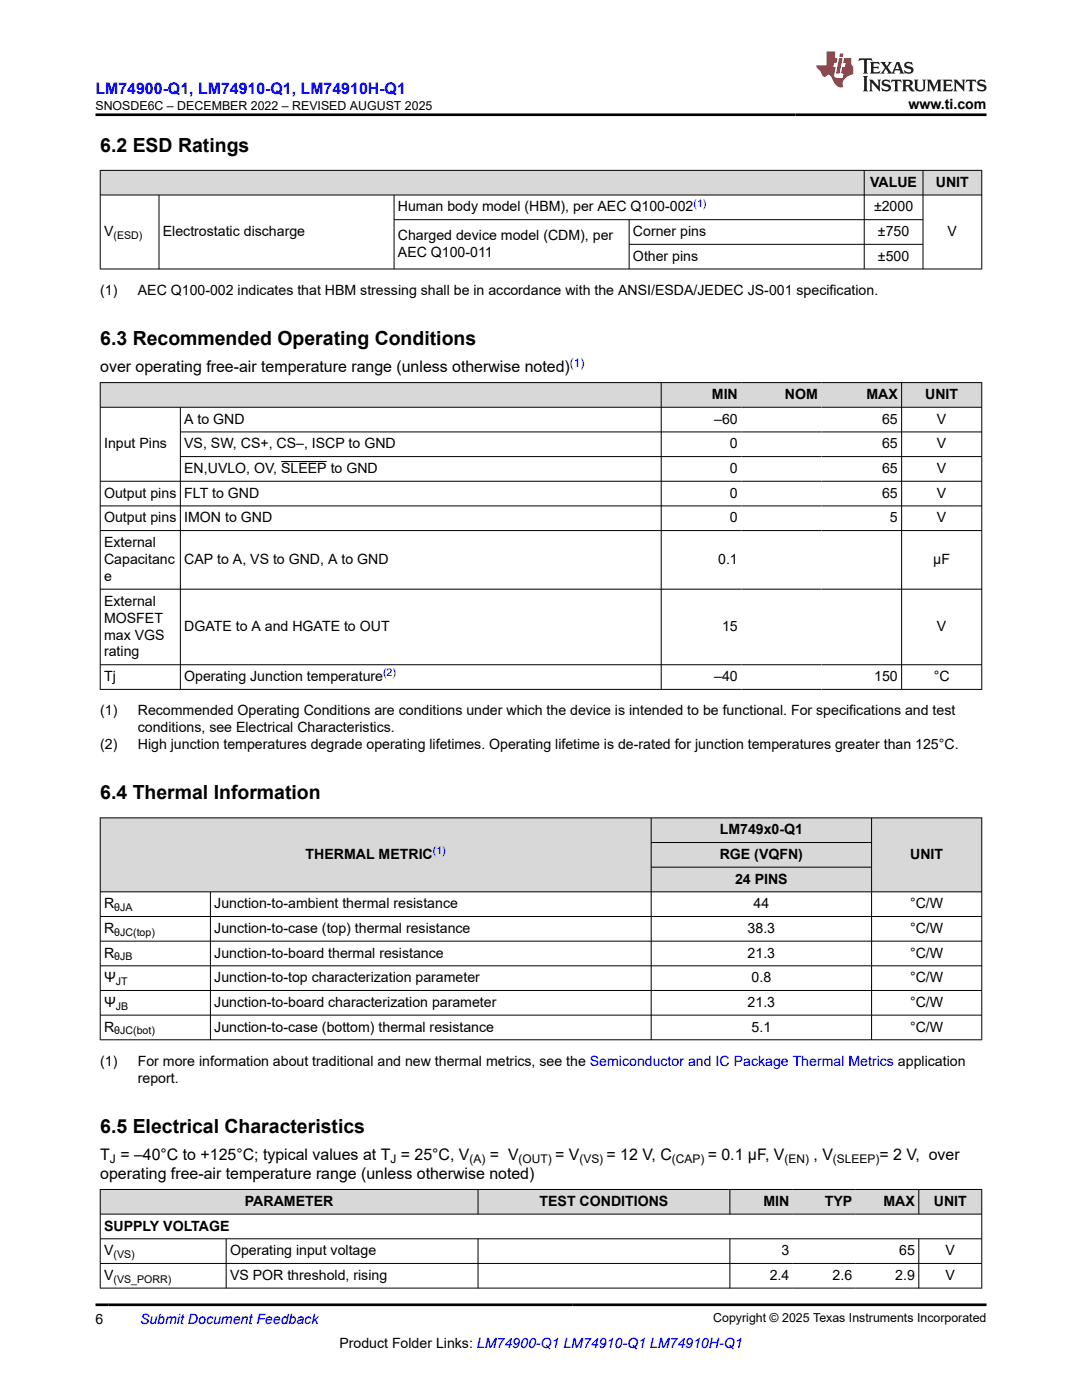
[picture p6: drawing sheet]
<svg xmlns="http://www.w3.org/2000/svg" width="216mm" height="279mm" viewBox="0 0 216 279" stroke-linecap="round" stroke-linejoin="round" font-family="sans-serif">
<defs><g id="words">
<g font-size="3.9">
<text x="20" y="30.3">6.2 ESD Ratings</text>
<text x="20" y="68.8">6.3 Recommended Operating Conditions</text>
<text x="20" y="159.5">6.4 Thermal Information</text>
<text x="20" y="226">6.5 Electrical Characteristics</text>
</g>
<text font-size="3.2" fill="#00f" x="19" y="18.7">LM74900-Q1, LM74910-Q1, LM74910H-Q1</text>
<g font-size="3.2">
<text x="20" y="74.2">over operating free-air temperature range (unless otherwise noted)</text>
<text x="20" y="231.5">T = –40°C to +125°C; typical values at T = 25°C, V</text>
<text x="97.8" y="231.5">= V</text>
<text x="110.8" y="231.5">= V</text>
<text x="121" y="231.5">= 12 V, C</text>
<text x="141.2" y="231.5">= 0.1 µF, V</text>
<text x="162.3" y="231.5">, V</text>
<text x="175.5" y="231.5">= 2 V, over</text>
<text x="20" y="235.3">operating free-air temperature range (unless otherwise noted)</text>
</g>
<g font-size="2.8">
<text x="181.3" y="21.8">www.ti.com</text>
<text x="173.6" y="37.3">VALUE</text>
<text x="186.7" y="37.3">UNIT</text>
<text x="20.8" y="47.1">V</text>
<text x="32.5" y="47.1">Electrostatic discharge</text>
<text x="79.4" y="42.2">Human body model (HBM), per AEC Q100-002</text>
<text x="79.4" y="47.9">Charged device model (CDM), per</text>
<text x="126.3" y="47.1">Corner pins</text>
<text x="174.4" y="42.2">±2000</text>
<text x="175.2" y="47.1">±750</text>
<text x="189.1" y="47.1">V</text>
<text x="79.4" y="51.3">AEC Q100-011</text>
<text x="126.3" y="52">Other pins</text>
<text x="175.2" y="52">±500</text>
<text x="20" y="58.8">(1)</text>
<text x="27.5" y="58.8">AEC Q100-002 indicates that HBM stressing shall be in accordance with the ANSI/ESDA/JEDEC JS-001 specification.</text>
<text x="142" y="79.6">MIN</text>
<text x="156.6" y="79.6">NOM</text>
<text x="172.9" y="79.6">MAX</text>
<text x="184.6" y="79.6">UNIT</text>
<text x="20.8" y="89.5">Input Pins</text>
<text x="36.8" y="84.6">A to GND</text>
<text x="36.8" y="89.5">VS, SW, CS+, CS–, ISCP to GND</text>
<text x="142.5" y="84.6">–60</text>
<text x="145.7" y="89.5">0</text>
<text x="176" y="84.6">65</text>
<text x="176" y="89.5">65</text>
<text x="187" y="84.6">V</text>
<text x="187" y="89.5">V</text>
<text x="36.8" y="94.4">EN,UVLO, OV, SLEEP to GND</text>
<text x="145.7" y="94.4">0</text>
<text x="176" y="94.4">65</text>
<text x="187" y="94.4">V</text>
<text x="20.8" y="99.3">Output pins</text>
<text x="36.8" y="99.3">FLT to GND</text>
<text x="145.7" y="99.3">0</text>
<text x="176" y="99.3">65</text>
<text x="187" y="99.3">V</text>
<text x="20.8" y="104.2">Output pins</text>
<text x="36.8" y="104.2">IMON to GND</text>
<text x="145.7" y="104.2">0</text>
<text x="177.6" y="104.2">5</text>
<text x="187" y="104.2">V</text>
<text x="20.8" y="109.2">External</text>
<text x="20.8" y="112.5">Capacitanc</text>
<text x="36.8" y="112.5">CAP to A, VS to GND, A to GND</text>
<text x="143.3" y="112.5">0.1</text>
<text x="186.2" y="112.5">µF</text>
<text x="20.8" y="115.9">e</text>
<text x="20.8" y="120.9">External</text>
<text x="20.8" y="124.2">MOSFET</text>
<text x="36.8" y="125.9">DGATE to A and HGATE to OUT</text>
<text x="144.1" y="125.9">15</text>
<text x="187" y="125.9">V</text>
<text x="20.8" y="127.6">max VGS</text>
<text x="20.8" y="131">rating</text>
<text x="20.8" y="135.9">Tj</text>
<text x="36.8" y="135.9">Operating Junction temperature</text>
<text x="142.5" y="135.9">–40</text>
<text x="174.4" y="135.9">150</text>
<text x="186.3" y="135.9">°C</text>
<text x="20" y="142.7">(1)</text>
<text x="27.5" y="142.7">Recommended Operating Conditions are conditions under which the device is intended to be functional. For specifications and test</text>
<text x="20" y="149.5">(2)</text>
<text x="27.5" y="146.1">conditions, see Electrical Characteristics.</text>
<text x="27.5" y="149.5">High junction temperatures degrade operating lifetimes. Operating lifetime is de-rated for junction temperatures greater than 125°C.</text>
<text x="143.6" y="166.5">LM749x0-Q1</text>
<text x="61" y="171.4">THERMAL METRIC</text>
<text x="143.6" y="171.4">RGE (VQFN)</text>
<text x="181.6" y="171.4">UNIT</text>
<text x="146.7" y="176.3">24 PINS</text>
<text x="20.8" y="181.3">R</text>
<text x="42.8" y="181.3">Junction-to-ambient thermal resistance</text>
<text x="150.4" y="181.3">44</text>
<text x="181.6" y="181.3">°C/W</text>
<text x="20.8" y="186.2">R</text>
<text x="20.8" y="191.1">R</text>
<text x="42.8" y="186.2">Junction-to-case (top) thermal resistance</text>
<text x="42.8" y="191.1">Junction-to-board thermal resistance</text>
<text x="149.2" y="186.2">38.3</text>
<text x="149.2" y="191.1">21.3</text>
<text x="181.6" y="186.2">°C/W</text>
<text x="181.6" y="191.1">°C/W</text>
<text x="20.8" y="196">Ψ</text>
<text x="42.8" y="196">Junction-to-top characterization parameter</text>
<text x="150" y="196">0.8</text>
<text x="181.6" y="196">°C/W</text>
<text x="20.8" y="200.9">Ψ</text>
<text x="42.8" y="200.9">Junction-to-board characterization parameter</text>
<text x="149.2" y="200.9">21.3</text>
<text x="181.6" y="200.9">°C/W</text>
<text x="20.8" y="205.9">R</text>
<text x="42.8" y="205.9">Junction-to-case (bottom) thermal resistance</text>
<text x="150" y="205.9">5.1</text>
<text x="181.6" y="205.9">°C/W</text>
<text x="20" y="212.7">(1)</text>
<text x="27.5" y="212.7">For more information about traditional and new thermal metrics, see the Semiconductor and IC Package Thermal Metrics application</text>
<text x="27.5" y="216.1">report.</text>
<text x="20.8" y="245.6">SUPPLY VOLTAGE</text>
<text x="48.9" y="240.7">PARAMETER</text>
<text x="107.7" y="240.7">TEST CONDITIONS</text>
<text x="152.3" y="240.7">MIN</text>
<text x="164.6" y="240.7">TYP</text>
<text x="176.3" y="240.7">MAX</text>
<text x="186.3" y="240.7">UNIT</text>
<text x="20.8" y="250.5">V</text>
<text x="45.9" y="250.5">Operating input voltage</text>
<text x="155.9" y="250.5">3</text>
<text x="179.4" y="250.5">65</text>
<text x="188.7" y="250.5">V</text>
<text x="20.8" y="255.4">V</text>
<text x="45.9" y="255.4">VS POR threshold, rising</text>
<text x="153.6" y="255.4">2.4</text>
<text x="166.1" y="255.4">2.6</text>
<text x="178.6" y="255.4">2.9</text>
<text x="188.7" y="255.4">V</text>
<text x="19" y="264.2">6</text>
<text x="67.7" y="269">Product Folder Links: LM74900-Q1 LM74910-Q1 LM74910H-Q1</text>
</g>
<text font-size="2.8" fill="#00f" x="27.9" y="264.2">Submit Document Feedback</text>
<g font-size="2.5">
<text x="19" y="21.9">SNOSDE6C – DECEMBER 2022 – REVISED AUGUST 2025</text>
<text x="142.3" y="263.9">Copyright © 2025 Texas Instruments Incorporated</text>
</g>
<text font-size="2.4" fill="#00f" x="113.7" y="73.2">(1)</text>
<g font-size="2.4">
<text x="21.9" y="232.1">J</text>
<text x="77.9" y="232.1">J</text>
<text x="93.7" y="232.1">(A)</text>
<text x="103.5" y="232.1">(OUT)</text>
<text x="115.6" y="232.1">(VS)</text>
<text x="134.1" y="232.1">(CAP)</text>
<text x="156.5" y="232.1">(EN)</text>
<text x="166.2" y="232.1">(SLEEP)</text>
</g>
<g font-size="2.1" fill="#00f">
<text x="138.4" y="41.3">(1)</text>
<text x="76.4" y="135">(2)</text>
<text x="86.4" y="170.5">(1)</text>
</g>
<g font-size="2.1">
<text x="22.6" y="47.7">(ESD)</text>
<text x="22.8" y="181.8">θJA</text>
<text x="22.8" y="186.7">θJC(top)</text>
<text x="22.8" y="191.7">θJB</text>
<text x="23.1" y="196.6">JT</text>
<text x="23.1" y="201.5">JB</text>
<text x="22.8" y="206.4">θJC(bot)</text>
<text x="22.6" y="251.1">(VS)</text>
<text x="22.6" y="256">(VS_PORR)</text>
</g>
</g></defs>
<g fill="#d8d8d8">
<path d="M20 34h175.9v4.9h-175.9z" fill-rule="evenodd"/>
<path d="M20.1 34.1h152.3v4.8h-152.3z" fill-rule="evenodd"/>
<path d="M172.5 34.1h11.6v4.8h-11.6z" fill-rule="evenodd"/>
<path d="M184.2 34.1h11.6v4.8h-11.6z" fill-rule="evenodd"/>
</g>
<path d="M19.9 34h176.1M19.9 38.9h176.1M20 33.9v19.8M31.7 38.9v14.8M78.6 38.9v14.8M172.4 33.9v19.8M184.2 33.9v19.8M195.9 33.9v19.8M19.9 53.7h176.1M78.6 43.8h105.6M125.5 43.8v9.9M125.5 48.8h58.7" fill="none" stroke="#000" stroke-width=".2"/>
<g fill="#d8d8d8">
<path d="M20 76.4h175.9v4.9h-175.9z" fill-rule="evenodd"/>
<path d="M20.1 76.4h111.8v4.8h-111.8z" fill-rule="evenodd"/>
<path d="M132 76.4h15.9v4.8h-15.9z" fill-rule="evenodd"/>
<path d="M147.9 76.4h16v4.8h-16z" fill-rule="evenodd"/>
<path d="M163.9 76.4h15.9v4.8h-15.9z" fill-rule="evenodd"/>
<path d="M180 76.4h15.8v4.8h-15.8z" fill-rule="evenodd"/>
</g>
<g fill="none" stroke="#000" stroke-width=".2">
<path d="M19.9 76.4h176.1M20 76.3v61.3M131.9 76.3v61.3M179.9 76.3v61.3M195.9 76.3v61.3M19.9 81.3h176.1M19.9 96h176.1M36 81.3v56.3M36 86.2h160M36 91.1h160M56.1 92.1h9.1M19.9 101h176.1"/>
<path d="M19.9 105.9h176.1M19.9 117.6h176.1M19.9 132.7h176.1M19.9 137.6h176.1"/>
</g>
<g fill="#d8d8d8">
<path d="M20 163.2h175.9v4.9h-175.9z" fill-rule="evenodd"/>
<path d="M20.1 163.3h109.8v14.6h-109.8z" fill-rule="evenodd"/>
<path d="M130 163.3h43.9v4.8h-43.9z" fill-rule="evenodd"/>
<path d="M174 163.3h21.8v14.6h-21.8z" fill-rule="evenodd"/>
<path d="M130 168.2h43.9v4.8h-43.9z" fill-rule="evenodd"/>
<path d="M130 173.1h43.9v4.8h-43.9z" fill-rule="evenodd"/>
</g>
<g fill="none" stroke="#000" stroke-width=".2">
<path d="M19.9 163.2h176.1M19.9 178h176.1M20 163.2v44.4M42 178v29.6M129.9 163.2v44.4M129.9 168.1h44.1M129.9 173.1h44.1M173.9 163.2v44.4M195.9 163.2v44.4M19.9 182.9h176.1M19.9 187.8h176.1M19.9 192.7h176.1"/>
<path d="M19.9 197.7h176.1M19.9 202.6h176.1M19.9 207.5h176.1"/>
</g>
<g fill="#d8d8d8">
<path d="M20 237.4h175.9v4.9h-175.9z" fill-rule="evenodd"/>
<path d="M20.1 237.4h75.2v4.8h-75.2z" fill-rule="evenodd"/>
<path d="M95.4 237.4h50.2v4.8h-50.2z" fill-rule="evenodd"/>
<path d="M145.7 237.4h12.5v4.8h-12.5z" fill-rule="evenodd"/>
<path d="M158.2 237.4h12.6v4.8h-12.6z" fill-rule="evenodd"/>
<path d="M170.8 237.4h12.5v4.8h-12.5z" fill-rule="evenodd"/>
<path d="M183.4 237.4h12.4v4.8h-12.4z" fill-rule="evenodd"/>
</g>
<g fill="none" stroke="#000" stroke-width=".2">
<path d="M19.9 237.4h176.1M20 237.3v19.8M95.4 237.3v5.1M145.6 237.3v5.1M183.3 237.3v5.1M195.9 237.3v19.8M19.9 242.3h176.1M19.9 247.2h176.1M19.9 252.1h176.1M19.9 257.1h176.1M45.1 247.2v9.9M95.4 247.2v9.9"/>
<path d="M145.6 247.2v9.9M183.3 247.2v9.9"/>
</g>
<path d="M171.5 11.6l-.2 .6 .5-.2h.6v.1v2.2l-.2 .4h1l-.2-.4v-2.2v-.1h.5l.6 .2-.2-.6zM173.6 12.4l.2 .3v1.6l-.2 .4h1.9l.1-.6a1.08 1.08 0 0 1-1.3 .2v-.7h.6l.4 .2v-.7l-.4 .2h-.6v-.5l.2-.2a1 1 0 0 1 1 .3l-.1-.5zM175.7 12.4l.9 1.1-1 1.2h.9l-.2-.2 .5-.8 .4 .8-.2 .2h1.6l-.2-.2 .2-.5h.9l.1 .5-.1 .2h.9l-.2-.4-.8-1.9h-.5l-.9 2.1-.9-1.1 .9-1h-.8l.2 .2-.4 .6-.4-.6 .2-.2zM179 12.8l.4 1h-.7zM180.7 12.5a.65 .65 0 0 0-.2 .7 .65 .65 0 0 0 .6 .5l.6 .1 .1 .3a.79 .79 0 0 1-.7 .4 .79 .79 0 0 1-.7-.5l.1 .7 .2-.1a.93 .93 0 0 0 1.1 0 .93 .93 0 0 0 .4-.9 1.46 1.46 0 0 0-1.2-.6l-.1-.3a1.09 1.09 0 0 1 1.2 .2l-.2-.6-.1 .1-.5-.2zM172.2 15.2l.2 .4v2.2l-.2 .4h1l-.2-.4v-2.2l.2-.4zM173.4 15.9l.2 .4v1.5l-.2 .4h.8l-.3-.4 .1-1.3 1.6 1.8v-2l.2-.4h-.7l.1 .2 .1 1.1-1.2-1.3zM176.2 16a.65 .65 0 0 0-.2 .8 .65 .65 0 0 0 .6 .4l.6 .2 .1 .2a.79 .79 0 0 1-.7 .4 .79 .79 0 0 1-.7-.5l.1 .7 .2-.1a.93 .93 0 0 0 1.1 .1 .93 .93 0 0 0 .4-1 1.46 1.46 0 0 0-1.2-.5l-.1-.4a1.09 1.09 0 0 1 1.2 .2l-.1-.6-.2 .1-.5-.1zM177.9 15.9l-.1 .6a.63 .63 0 0 1 .8-.3v1.6l-.3 .4h1l-.2-.4v-1.6a.66 .66 0 0 1 .8 .3l-.1-.6zM180 15.9l.2 .4v1.5l-.2 .4h1l-.2-.2-.1-.7h.5l.1 .2a.79 .79 0 0 0 1.2 .6l-1-.9a.61 .61 0 0 0 .6-.6 .61 .61 0 0 0-.5-.7zM180.8 16.2h.1a.47 .47 0 0 1 .5 .1 .47 .47 0 0 1 .1 .5l-.1 .1-.7 .1zM182.3 15.9l.2 .2a2.27 2.27 0 0 0 .4 2 1.04 1.04 0 0 0 1.7-.7v-1.3l.2-.2h-.8l.2 .4v1.1a.6 .6 0 0 1-.6 .6 .6 .6 0 0 1-.6-.6v-1.1l.3-.4zM184.9 15.9l.2 .4v1.5l-.2 .4h.8l-.3-.4v-1.4l.9 1.9 .9-1.9v1.4l-.3 .4h1l-.2-.4v-1.5l.2-.4h-.8l-.7 1.5-.6-1.5zM188.1 15.9l.2 .4v1.5l-.2 .4h1.9l.1-.6a1.09 1.09 0 0 1-1.3 .2v-.7h.6l.4 .2v-.6l-.4 .2h-.6v-.6l.2-.1a1.01 1.01 0 0 1 1 .3l-.1-.6zM190.2 15.9l.3 .4v1.5l-.3 .4h.8l-.2-.4v-1.3l1.6 1.8v-2l.2-.4h-.7l.2 .2v1.1l-1.2-1.3zM192.8 15.9l-.1 .6a.63 .63 0 0 1 .8-.3v1.6l-.3 .4h1l-.2-.4v-1.6a.66 .66 0 0 1 .8 .3l-.1-.6zM195.2 16a.65 .65 0 0 0-.2 .8 .65 .65 0 0 0 .6 .4l.6 .2 .2 .2a.79 .79 0 0 1-.7 .4 .79 .79 0 0 1-.7-.5l.1 .7 .2-.1a.93 .93 0 0 0 1 .1 .93 .93 0 0 0 .5-1 1.46 1.46 0 0 0-1.3-.5v-.4a1.09 1.09 0 0 1 1.2 .2l-.2-.6-.2 .1-.5-.1z" fill="#231f20"/>
<path d="M164.9 10.3v2.7h-2l.1 .4 .8 1a.95 .95 0 0 0 1 .9 .59 .59 0 0 1 .5-.4 .59 .59 0 0 1 .5 .3l.4 .8a1.59 1.59 0 0 0 2.1 1.4 1.61 1.61 0 0 1 1-2.3l1-.3-.1-1.5a1.59 1.59 0 0 1-.3-1.7h-1.5l-.2 .9h.6l-.2 .9h-.5l-.2 .9v.3l.4 .1-.1 .9h-.7a.73 .73 0 0 1-1-.7l.3-1.5h-.5l.1-.9h.5l.2-.9h-.5v-1.3zM167.4 11.6l-.6 3.1h.7l.6-3.1zM167.6 10.7l-.1 .6h.7l.1-.6z" fill="#ed1c24"/>
<path d="M19 22.9h177.8M19 260.4h177.8" fill="none" stroke="#000" stroke-width=".53"/>
<use href="#words"/>
</svg>
